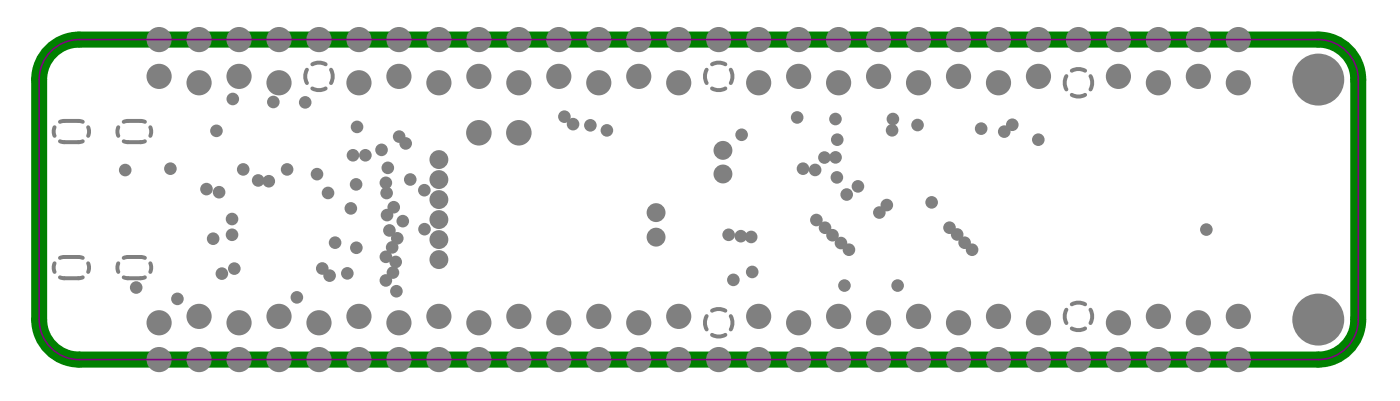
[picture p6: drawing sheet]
<svg xmlns="http://www.w3.org/2000/svg" width="148mm" height="42mm" viewBox="0 0 148 42" stroke-linecap="round" stroke-linejoin="round" font-family="sans-serif">
<path d="M5.6 5.2a4.2 4.2 0 0 1 2.8-1h130.8a4.2 4.2 0 0 1 4.2 4.2v25.3a4.2 4.2 0 0 1-4.2 4.3h-130.8a4.2 4.2 0 0 1-4.3-4.3v-25.3a4.2 4.2 0 0 1 1.5-3.2z" fill="none" stroke="#008000" stroke-width="1.7"/>
<g fill="#808080">
<circle cx="79.4" cy="28.7" r=".66"/>
<circle cx="94.8" cy="30.1" r=".67"/>
<circle cx="89.2" cy="30.1" r=".67"/>
<circle cx="84.2" cy="12.4" r=".67"/>
<circle cx="94.3" cy="12.6" r=".67"/>
<circle cx="94.2" cy="13.8" r=".67"/>
<circle cx="106" cy="13.9" r=".67"/>
<circle cx="88.2" cy="12.6" r=".67"/>
<circle cx="89.6" cy="26.4" r=".67"/>
<circle cx="88.8" cy="25.7" r=".67"/>
<circle cx="98.4" cy="21.4" r=".66"/>
<circle cx="101.1" cy="24.8" r=".67"/>
<circle cx="100.3" cy="24" r=".67"/>
<circle cx="92.8" cy="22.4" r=".67"/>
<circle cx="76.9" cy="24.8" r=".67"/>
<circle cx="89.4" cy="20.5" r=".66"/>
<circle cx="86.2" cy="23.2" r=".67"/>
<circle cx="102.6" cy="26.4" r=".66"/>
<circle cx="78.2" cy="24.9" r=".67"/>
<circle cx="101.8" cy="25.6" r=".66"/>
<circle cx="77.4" cy="29.5" r=".67"/>
<circle cx="86.1" cy="17.9" r=".67"/>
<circle cx="90.6" cy="19.7" r=".67"/>
<circle cx="84.8" cy="17.8" r=".67"/>
<circle cx="87" cy="16.6" r=".67"/>
<circle cx="88.4" cy="18.7" r=".66"/>
<circle cx="88.2" cy="16.6" r=".67"/>
<circle cx="59.6" cy="12.3" r=".67"/>
<circle cx="60.5" cy="13.1" r=".67"/>
<circle cx="62.3" cy="13.2" r=".67"/>
<circle cx="64.1" cy="13.8" r=".67"/>
<circle cx="78.3" cy="14.2" r=".67"/>
<circle cx="96.9" cy="13.2" r=".67"/>
<circle cx="88.4" cy="14.7" r=".66"/>
<circle cx="109.6" cy="14.7" r=".66"/>
<circle cx="93.6" cy="21.6" r=".67"/>
<circle cx="87.9" cy="24.8" r=".66"/>
<circle cx="87.1" cy="24" r=".66"/>
<circle cx="106.9" cy="13.2" r=".66"/>
<circle cx="103.6" cy="13.6" r=".67"/>
<circle cx="79.3" cy="25" r=".67"/>
<circle cx="42.8" cy="15.1" r=".67"/>
<circle cx="42.1" cy="14.4" r=".67"/>
<circle cx="24.5" cy="24.8" r=".66"/>
<circle cx="23.4" cy="28.9" r=".66"/>
<circle cx="24.7" cy="28.4" r=".67"/>
<circle cx="18.7" cy="31.6" r=".67"/>
<circle cx="36.7" cy="28.9" r=".67"/>
<circle cx="34.8" cy="29.1" r=".67"/>
<circle cx="31.3" cy="31.4" r=".67"/>
<circle cx="41.9" cy="30.7" r=".67"/>
<circle cx="28.9" cy="10.8" r=".67"/>
<circle cx="24.6" cy="10.4" r=".67"/>
<circle cx="32.2" cy="10.8" r=".66"/>
<circle cx="37.7" cy="13.4" r=".66"/>
<circle cx="127.4" cy="24.2" r=".66"/>
<circle cx="14.4" cy="30.4" r=".67"/>
<circle cx="22.5" cy="25.2" r=".67"/>
<circle cx="23.1" cy="20.3" r=".67"/>
<circle cx="24.5" cy="23.1" r=".66"/>
<circle cx="34" cy="28.3" r=".67"/>
<circle cx="34.6" cy="20.4" r=".67"/>
<circle cx="35.4" cy="25.6" r=".67"/>
<circle cx="37" cy="22" r=".67"/>
<circle cx="37.6" cy="26.2" r=".67"/>
<circle cx="40.8" cy="20.4" r=".66"/>
<circle cx="40.7" cy="27.1" r=".66"/>
<circle cx="40.7" cy="29.6" r=".66"/>
<circle cx="40.9" cy="22.7" r=".67"/>
<circle cx="41.1" cy="24.3" r=".66"/>
<circle cx="41.4" cy="26.1" r=".66"/>
<circle cx="41.5" cy="28.8" r=".66"/>
<circle cx="41.6" cy="21.9" r=".67"/>
<circle cx="41.8" cy="27.7" r=".67"/>
<circle cx="41.9" cy="25.2" r=".67"/>
<circle cx="42.5" cy="23.3" r=".67"/>
<circle cx="44.8" cy="24.2" r=".66"/>
<circle cx="13.2" cy="18" r=".67"/>
<circle cx="18" cy="17.8" r=".67"/>
<circle cx="21.8" cy="20" r=".67"/>
<circle cx="22.9" cy="13.8" r=".67"/>
<circle cx="25.7" cy="17.9" r=".66"/>
<circle cx="27.3" cy="19" r=".66"/>
<circle cx="28.4" cy="19.1" r=".67"/>
<circle cx="30.3" cy="17.9" r=".67"/>
<circle cx="33.5" cy="18.4" r=".67"/>
<circle cx="37.3" cy="16.4" r=".66"/>
<circle cx="37.6" cy="19.5" r=".66"/>
<circle cx="38.6" cy="16.4" r=".66"/>
<circle cx="40.3" cy="15.8" r=".67"/>
<circle cx="40.7" cy="19.3" r=".66"/>
<circle cx="40.9" cy="17.7" r=".67"/>
<circle cx="43.3" cy="18.9" r=".67"/>
<circle cx="44.8" cy="20.1" r=".66"/>
<circle cx="46.3" cy="4.2" r="1.33"/>
<circle cx="46.3" cy="8.7" r="1.33"/>
<circle cx="50.6" cy="4.2" r="1.33"/>
<circle cx="50.6" cy="8.1" r="1.33"/>
<circle cx="54.8" cy="8.7" r="1.33"/>
<circle cx="54.8" cy="4.2" r="1.33"/>
<circle cx="59" cy="8.1" r="1.33"/>
<circle cx="59" cy="4.2" r="1.33"/>
<circle cx="63.2" cy="8.7" r="1.33"/>
<circle cx="63.2" cy="4.2" r="1.33"/>
<circle cx="67.4" cy="8.1" r="1.33"/>
<circle cx="67.4" cy="4.2" r="1.33"/>
<circle cx="71.7" cy="8.7" r="1.33"/>
<circle cx="71.7" cy="4.2" r="1.33"/>
</g>
<path d="M74.6 7.4a1.46 1.46 0 0 0 0 1.4M75.2 6.8a1.45 1.45 0 0 1 1.4 0M75.2 9.3a1.45 1.45 0 0 0 1.4 0M77.2 7.4a1.46 1.46 0 0 1 0 1.4" fill="none" stroke="#808080" stroke-width=".42"/>
<g fill="#808080">
<circle cx="75.9" cy="4.2" r="1.33"/>
<circle cx="80.1" cy="8.7" r="1.33"/>
<circle cx="80.1" cy="4.2" r="1.33"/>
<circle cx="84.3" cy="8.1" r="1.33"/>
<circle cx="84.3" cy="4.2" r="1.33"/>
<circle cx="88.5" cy="8.7" r="1.33"/>
<circle cx="88.5" cy="4.2" r="1.33"/>
<circle cx="46.3" cy="23.2" r="1"/>
<circle cx="46.3" cy="16.8" r="1"/>
<circle cx="46.3" cy="21.1" r="1"/>
<circle cx="46.3" cy="19" r="1"/>
<circle cx="46.3" cy="27.4" r="1"/>
<circle cx="46.3" cy="25.3" r="1"/>
<circle cx="50.6" cy="14" r="1.35"/>
<circle cx="54.8" cy="14" r="1.35"/>
<circle cx="69.3" cy="22.4" r="1"/>
<circle cx="76.3" cy="15.9" r="1"/>
<circle cx="76.3" cy="18.4" r="1"/>
<circle cx="92.8" cy="34.1" r="1.33"/>
<circle cx="92.8" cy="38" r="1.33"/>
<circle cx="97" cy="38" r="1.33"/>
<circle cx="97" cy="33.4" r="1.33"/>
<circle cx="101.2" cy="34.1" r="1.33"/>
<circle cx="101.2" cy="38" r="1.33"/>
<circle cx="130.7" cy="33.4" r="1.33"/>
<circle cx="105.4" cy="38" r="1.33"/>
<circle cx="109.6" cy="38" r="1.33"/>
<circle cx="113.9" cy="38" r="1.33"/>
<circle cx="130.7" cy="38" r="1.33"/>
<circle cx="122.3" cy="38" r="1.33"/>
<circle cx="118.1" cy="38" r="1.33"/>
<circle cx="126.5" cy="38" r="1.33"/>
<circle cx="109.6" cy="34.1" r="1.33"/>
<circle cx="126.5" cy="34.1" r="1.33"/>
<circle cx="118.1" cy="34.1" r="1.33"/>
<circle cx="122.3" cy="33.4" r="1.33"/>
<circle cx="105.4" cy="33.4" r="1.33"/>
</g>
<path d="M112.6 32.7a1.46 1.46 0 0 0 0 1.4M113.2 32.1a1.45 1.45 0 0 1 1.4 0M113.2 34.7a1.45 1.45 0 0 0 1.4 0M115.1 32.7a1.46 1.46 0 0 1 0 1.4" fill="none" stroke="#808080" stroke-width=".42"/>
<g fill="#808080">
<circle cx="97" cy="8.7" r="1.33"/>
<circle cx="105.4" cy="8.7" r="1.33"/>
</g>
<path d="M112.6 8a1.46 1.46 0 0 0 0 1.4M113.2 7.5a1.45 1.45 0 0 1 1.4 0M113.2 10a1.45 1.45 0 0 0 1.4 0M115.1 8a1.46 1.46 0 0 1 0 1.4" fill="none" stroke="#808080" stroke-width=".42"/>
<g fill="#808080">
<circle cx="92.8" cy="8.1" r="1.33"/>
<circle cx="101.2" cy="8.1" r="1.33"/>
<circle cx="109.6" cy="8.1" r="1.33"/>
<circle cx="92.8" cy="4.2" r="1.33"/>
<circle cx="97" cy="4.2" r="1.33"/>
<circle cx="101.2" cy="4.2" r="1.33"/>
<circle cx="105.4" cy="4.2" r="1.33"/>
<circle cx="109.6" cy="4.2" r="1.33"/>
<circle cx="113.9" cy="4.2" r="1.33"/>
<circle cx="122.3" cy="8.7" r="1.33"/>
<circle cx="130.7" cy="8.7" r="1.33"/>
<circle cx="130.7" cy="4.2" r="1.33"/>
<circle cx="118.1" cy="8.1" r="1.33"/>
<circle cx="126.5" cy="8.1" r="1.33"/>
<circle cx="118.1" cy="4.2" r="1.33"/>
<circle cx="122.3" cy="4.2" r="1.33"/>
<circle cx="126.5" cy="4.2" r="1.33"/>
<circle cx="46.3" cy="33.4" r="1.33"/>
<circle cx="46.3" cy="38" r="1.33"/>
<circle cx="50.6" cy="38" r="1.33"/>
<circle cx="50.6" cy="34.1" r="1.33"/>
<circle cx="54.8" cy="33.4" r="1.33"/>
<circle cx="54.8" cy="38" r="1.33"/>
<circle cx="59" cy="38" r="1.33"/>
<circle cx="59" cy="34.1" r="1.33"/>
<circle cx="63.2" cy="33.4" r="1.33"/>
<circle cx="63.2" cy="38" r="1.33"/>
<circle cx="67.4" cy="38" r="1.33"/>
<circle cx="67.4" cy="34.1" r="1.33"/>
<circle cx="16.8" cy="34.1" r="1.33"/>
<circle cx="16.8" cy="38" r="1.33"/>
<circle cx="21" cy="33.4" r="1.33"/>
<circle cx="21" cy="38" r="1.33"/>
<circle cx="25.2" cy="38" r="1.33"/>
<circle cx="25.2" cy="34.1" r="1.33"/>
<circle cx="29.5" cy="33.4" r="1.33"/>
<circle cx="29.5" cy="38" r="1.33"/>
<circle cx="33.7" cy="34.1" r="1.33"/>
<circle cx="33.7" cy="38" r="1.33"/>
<circle cx="37.9" cy="33.4" r="1.33"/>
<circle cx="37.9" cy="38" r="1.33"/>
<circle cx="42.1" cy="38" r="1.33"/>
<circle cx="42.1" cy="34.1" r="1.33"/>
<circle cx="71.7" cy="38" r="1.33"/>
<circle cx="71.7" cy="33.4" r="1.33"/>
<circle cx="75.9" cy="38" r="1.33"/>
</g>
<path d="M74.6 33.4a1.46 1.46 0 0 0 0 1.4M75.2 32.8a1.45 1.45 0 0 1 1.4 0M75.2 35.3a1.45 1.45 0 0 0 1.4 0M77.2 33.4a1.46 1.46 0 0 1 0 1.4" fill="none" stroke="#808080" stroke-width=".42"/>
<g fill="#808080">
<circle cx="80.1" cy="33.4" r="1.33"/>
<circle cx="80.1" cy="38" r="1.33"/>
<circle cx="84.3" cy="34.1" r="1.33"/>
<circle cx="84.3" cy="38" r="1.33"/>
<circle cx="88.5" cy="38" r="1.33"/>
<circle cx="88.5" cy="33.4" r="1.33"/>
<circle cx="69.3" cy="25" r="1"/>
<circle cx="139.2" cy="8.4" r="2.74"/>
<circle cx="139.2" cy="33.7" r="2.74"/>
<circle cx="16.8" cy="8.1" r="1.33"/>
<circle cx="16.8" cy="4.2" r="1.33"/>
<circle cx="21" cy="8.7" r="1.33"/>
<circle cx="21" cy="4.2" r="1.33"/>
<circle cx="25.2" cy="8.1" r="1.33"/>
<circle cx="25.2" cy="4.2" r="1.33"/>
<circle cx="29.5" cy="8.7" r="1.33"/>
<circle cx="29.5" cy="4.2" r="1.33"/>
</g>
<path d="M32.4 7.4a1.46 1.46 0 0 0 0 1.4M33 6.8a1.45 1.45 0 0 1 1.4 0M33 9.3a1.45 1.45 0 0 0 1.4 0M35 7.4a1.46 1.46 0 0 1 0 1.4" fill="none" stroke="#808080" stroke-width=".42"/>
<g fill="#808080">
<circle cx="33.7" cy="4.2" r="1.33"/>
<circle cx="37.9" cy="8.7" r="1.33"/>
<circle cx="37.9" cy="4.2" r="1.33"/>
<circle cx="42.1" cy="4.2" r="1.33"/>
<circle cx="42.1" cy="8.1" r="1.33"/>
</g>
<g fill="none" stroke="#808080" stroke-width=".42">
<path d="M5.8 13.4l-.1 .3 .1 .6M6.3 12.9l.5-.1h1.5l.4 .1M6.3 14.9l.5 .1h1.5l.4-.1M9.3 13.4l.1 .3-.1 .6M12.5 13.4l-.1 .3 .1 .6M13.1 12.9l.4-.1h1.3l.5 .1M13.1 14.9l.4 .1h1.3l.5-.1M15.9 13.4l.1 .3-.1 .6M5.8 27.8l-.1 .3 .1 .6M6.3 27.2l.5-.1h1.5l.4 .1M6.3 29.3l.5 .1h1.5l.4-.1M9.3 27.8l.1 .3-.1 .6"/>
<path d="M12.5 27.8l-.1 .3 .1 .6M13.1 27.2l.4-.1h1.3l.5 .1M13.1 29.3l.4 .1h1.3l.5-.1M15.9 27.8l.1 .3-.1 .6"/>
</g>
<path d="M5.6 5.2a4.2 4.2 0 0 1 2.8-1h130.8a4.2 4.2 0 0 1 4.2 4.2v25.3a4.2 4.2 0 0 1-4.2 4.3h-130.8a4.2 4.2 0 0 1-4.3-4.3v-25.3a4.2 4.2 0 0 1 1.5-3.2z" fill="none" stroke="#800080" stroke-width=".17"/>
</svg>
